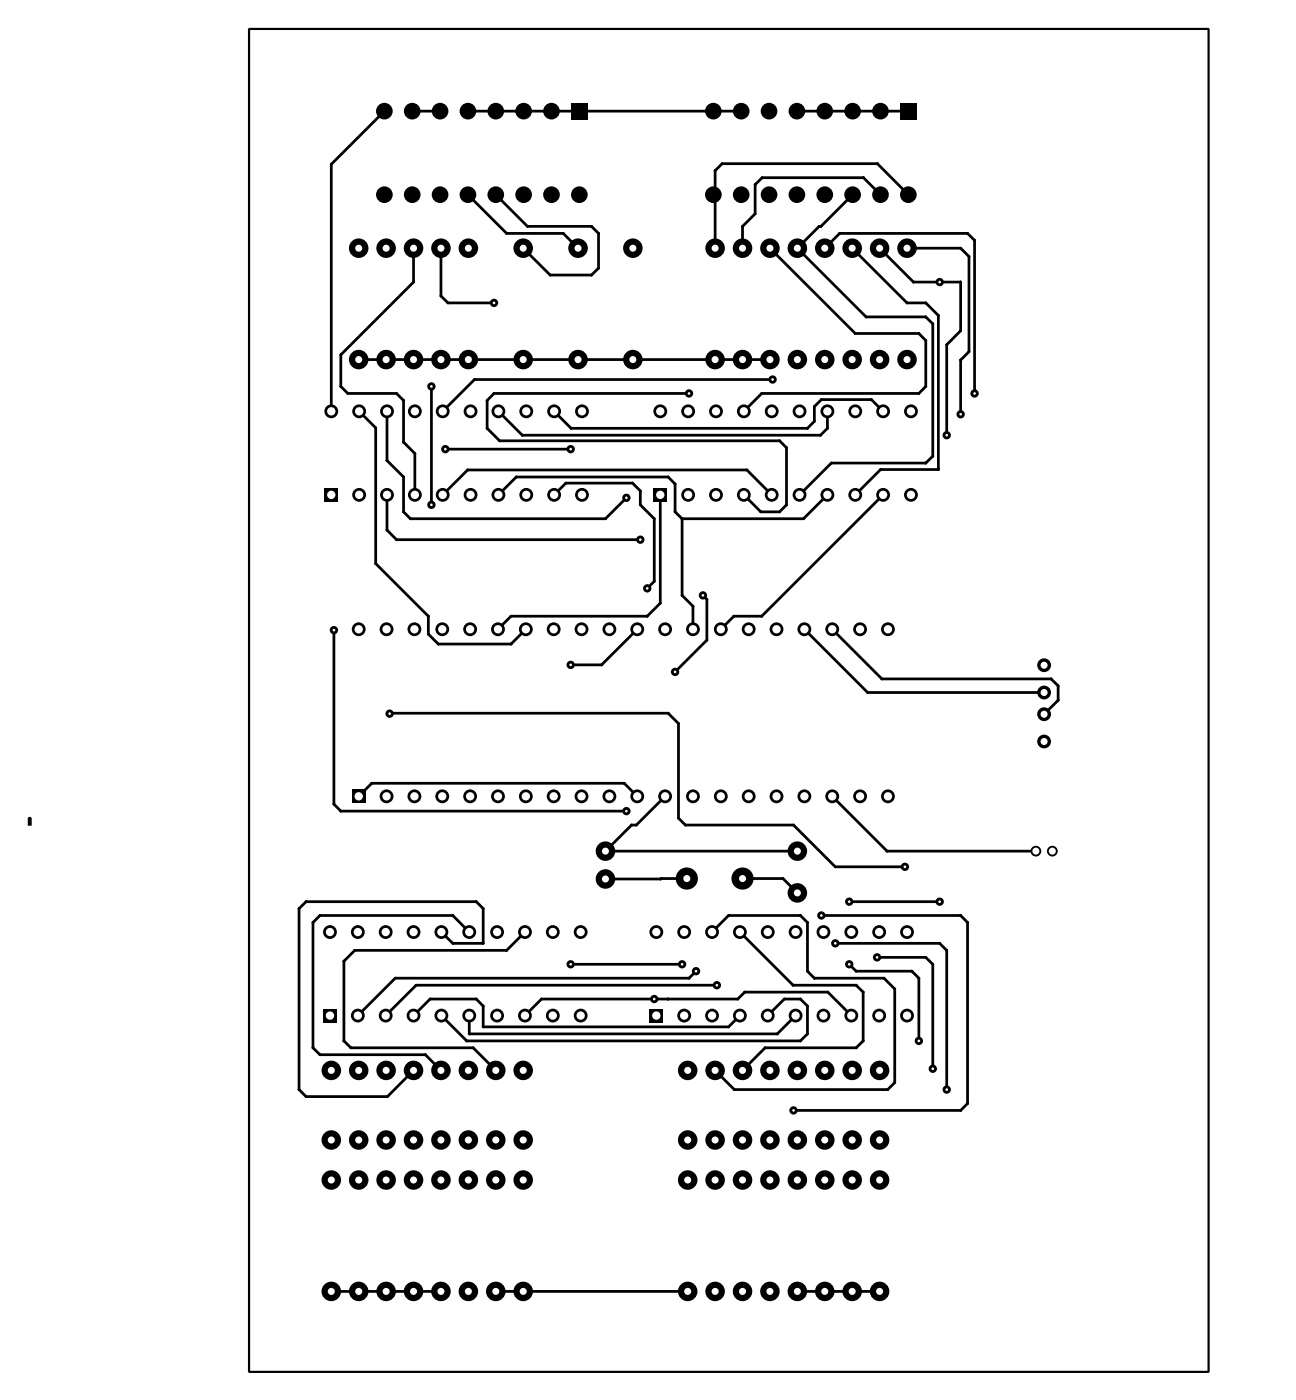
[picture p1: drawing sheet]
<svg xmlns="http://www.w3.org/2000/svg" width="118mm" height="128mm" viewBox="0 0 118 128" stroke-linecap="round" stroke-linejoin="round" font-family="sans-serif">
<g fill="none" stroke="#000" stroke-width=".25">
<path d="M35 10.1l-4.8 4.9v22.5M37.6 10.1h2.5M42.7 17.8h.1M42.7 17.8l3.5 3.5h5.2l1.3 1.3M42.7 10.1h24.9M45.2 17.8l2.9 2.8h5.8l.7 .7v3.2l-.7 .6h-3.7l-2.5-2.5M72.7 10.1h10.1M77.7 17.8l-2.8 2.8h-.2l-2 2 6.3 6.3h5.4l.7 .6v12.1l-.7 .6h-8.6l-2.9 2.9M80.3 17.8l-1.6-1.6h-9.2l-.6 .6v2.7l-1.2 1.1v2M82.8 17.8l-2.8-2.9h-14.2l-.6 .7v7M32.7 32.8h37.5M32.7 37.5l1.6 1.5v12.4l4.8 4.8v1.6l.9 .9h6.6l1.3-1.3"/>
<path d="M35.3 37.5v4.5l1.5 1.5v3.2l.6 .6h17.8l1.9-1.9M37.7 22.6v3.1l-6.6 6.7v2.8l.6 .7h4.5l.6 .6v3.8l1 1.1v3.7M39.3 35.2v10.8M40.2 22.6v4.4l.6 .6h4.2M45.4 37.5l2.2 2.2h27.2l.6-.6v-1.6M50.5 37.5l1.6 1.6h21.5l.7-.7v-1.3l.6-.7h4.6l1 1.1M62.8 35.9h-17.8l-.6 .6v2.6l1.2 1.1h25.5l.6 .6v5.2l-.6 .7h-1.7l-1.6-1.6M70.2 22.6l7.8 7.8h5.8l.6 .7v4.1l-.6 .7h-14.3l-1.7 1.6M70.4 34.6h-27.1l-2.9 2.9M75.2 22.6l1.4-1.3h11.6l.7 .6v14M77.7 22.6l5 5h1.7l1.2 1.2v14h-5.3l-2.3 2.3M80.2 22.6l3.1 3.1h4.3v4.5l-1.3 1.2v8.3"/>
<path d="M82.7 22.6h4.9l.8 .8v8.7l-.8 .7v5M30.4 57.5v15.8l.7 .7h26M35.3 45.1v3.2l.9 .9h22.2M40.4 45.1l2.2-2.2h25.5l2.3 2.2M40.6 41h11.4M45.4 45.1l1.7-1.6h13.8l.7 .6v2.6l.6 .6M50.5 45.1l1.1-1h6.1l.7 .7v1.2l1.3 1.3v5.7l-.7 .7M58.1 57.4l-3.2 3.2h-2.9M60.2 45.1v9.9l-1.2 1.2h-12.4l-1.2 1.2M62.2 47.3v7l1 1v2.1M64.1 54.3l.4 .4v3.7l-2.9 2.9M73.3 57.4l5.8 5.8h16.1"/>
<path d="M75.4 45.1l-2.1 2.2h-11.1M75.9 57.4l4.5 4.5h15.4l.7 .7v1.3l-1.3 1.2M80.5 45.1l-11 11.1h-2.6l-1.2 1.2M32.7 72.6l1.2-1.2h23l1.2 1.2M35.5 65.1h25.4l1 .9v8.6l.6 .7h9.9l3.8 3.8h6.3M60.6 72.6l-2.6 2.7h-.4l-2.4 2.3h17.5M75.9 72.6l5 5h13.6M37.7 92.6l1.5-1.5h4.2l.7 .7v1.9h22.3l1.1-1.1M40.2 85l1.1 1h2.8v-3.1l-.7-.7h-15.5l-.6 .7v16.5l.6 .6h7.4l2.4-2.4M40.2 92.6l2.4 2.3h30.4l.6-.6v-2.5l-.6-.7h-1.5l-1.5 1.5M42.8 85l-1.5-1.5h-12.1l-.7 .6v11.5l.7 .6h9.6l1.4 1.4M42.8 92.6v1.7h28.1l1.6-1.7"/>
<path d="M47.9 92.6l1.5-1.5h17.9l.6-.6h7.6l2.1 2.1M47.9 85l-1.7 1.7h-13.9l-.9 1v7.2l.6 .7h11.1l2.1 2M52 88h10.2M62.6 80.1l-7.4 .1M63.5 88.6l-.7 .6h-26.8l-3.4 3.4M64.9 85l1.5-1.5h6.6l.6 .6v4.5l.7 .6h6.3l1 1v8.5l-.7 .7h-13.9l-1.8-1.8M65.4 89.9h-27.5l-2.7 2.7M67.5 85l4.8 4.9h5.8l.6 .6v4.4l-.6 .7h-8.3l-2.1 2M67.7 80.1h3.7l1.3 1.3M74.9 83.5h12.7l.6 .6v16.6l-.6 .6h-15.2M76.2 86h9.5l.6 .7v12.7M77.4 82.2h8.3"/>
<path d="M77.4 88l.7 .6h5l.7 .6v5.7M80 87.3h4.4l.7 .7v9.5M30.2 117.8h10M45.2 117.8h17.5M72.7 117.8h7.5"/>
</g>
<g fill="#000">
<circle cx="30.2" cy="15" r=".12"/>
<circle cx="42.7" cy="17.8" r=".12"/>
<circle cx="65.2" cy="15.6" r=".12"/>
<circle cx="65.8" cy="14.9" r=".12"/>
<circle cx="68.9" cy="16.8" r=".12"/>
<circle cx="68.9" cy="19.5" r=".12"/>
<circle cx="69.5" cy="16.2" r=".12"/>
<circle cx="78.7" cy="16.2" r=".12"/>
<circle cx="80" cy="14.9" r=".12"/>
<circle cx="31.1" cy="35.2" r=".12"/>
<circle cx="31.1" cy="32.4" r=".12"/>
<circle cx="31.7" cy="35.9" r=".12"/>
<circle cx="34.3" cy="39" r=".12"/>
<circle cx="36.2" cy="35.9" r=".12"/>
<circle cx="36.8" cy="36.5" r=".12"/>
<circle cx="37.7" cy="25.7" r=".12"/>
<circle cx="40.2" cy="27" r=".12"/>
<circle cx="40.8" cy="27.6" r=".12"/>
<circle cx="43.3" cy="34.6" r=".12"/>
<circle cx="44.4" cy="39.1" r=".12"/>
<circle cx="44.4" cy="36.5" r=".12"/>
<circle cx="45" cy="35.9" r=".12"/>
<circle cx="46.2" cy="21.3" r=".12"/>
<circle cx="47.6" cy="39.7" r=".12"/>
<circle cx="48.1" cy="20.6" r=".12"/>
<circle cx="50.2" cy="25.1" r=".12"/>
<circle cx="51.4" cy="21.3" r=".12"/>
<circle cx="52.1" cy="39.1" r=".12"/>
<circle cx="53.9" cy="20.6" r=".12"/>
<circle cx="53.9" cy="25.1" r=".12"/>
<circle cx="54.6" cy="21.3" r=".12"/>
<circle cx="54.6" cy="24.5" r=".12"/>
<circle cx="67.7" cy="20.6" r=".12"/>
<circle cx="69.5" cy="35.9" r=".12"/>
<circle cx="73.6" cy="39.1" r=".12"/>
<circle cx="74.3" cy="37.1" r=".12"/>
<circle cx="74.3" cy="38.4" r=".12"/>
<circle cx="74.7" cy="20.6" r=".12"/>
<circle cx="74.8" cy="39.7" r=".12"/>
<circle cx="74.9" cy="20.6" r=".12"/>
<circle cx="74.9" cy="36.4" r=".12"/>
<circle cx="75.4" cy="39.1" r=".12"/>
<circle cx="76.6" cy="21.3" r=".12"/>
<circle cx="78" cy="30.4" r=".12"/>
<circle cx="79" cy="28.9" r=".12"/>
<circle cx="79.5" cy="36.4" r=".12"/>
<circle cx="82.7" cy="27.6" r=".12"/>
<circle cx="83.3" cy="25.7" r=".12"/>
<circle cx="83.8" cy="30.4" r=".12"/>
<circle cx="83.8" cy="35.9" r=".12"/>
<circle cx="84.4" cy="35.3" r=".12"/>
<circle cx="84.4" cy="28.9" r=".12"/>
<circle cx="84.4" cy="31.1" r=".12"/>
<circle cx="84.4" cy="27.6" r=".12"/>
<circle cx="85.1" cy="29.5" r=".12"/>
<circle cx="85.6" cy="28.8" r=".12"/>
<circle cx="86.3" cy="31.5" r=".12"/>
<circle cx="87.6" cy="22.6" r=".12"/>
<circle cx="87.6" cy="25.7" r=".12"/>
<circle cx="87.6" cy="32.8" r=".12"/>
<circle cx="87.6" cy="30.2" r=".12"/>
<circle cx="88.2" cy="21.3" r=".12"/>
<circle cx="88.4" cy="32.1" r=".12"/>
<circle cx="88.4" cy="23.4" r=".12"/>
<circle cx="88.9" cy="21.9" r=".12"/>
<circle cx="34.3" cy="51.4" r=".12"/>
<circle cx="35.3" cy="48.3" r=".12"/>
<circle cx="35.3" cy="42" r=".12"/>
<circle cx="36.2" cy="49.2" r=".12"/>
<circle cx="36.8" cy="46.7" r=".12"/>
<circle cx="36.8" cy="43.5" r=".12"/>
<circle cx="36.8" cy="40.3" r=".12"/>
<circle cx="37.4" cy="47.3" r=".12"/>
<circle cx="37.8" cy="41.4" r=".12"/>
<circle cx="39.1" cy="57.8" r=".12"/>
<circle cx="39.1" cy="56.2" r=".12"/>
<circle cx="40" cy="58.7" r=".12"/>
<circle cx="42.6" cy="42.9" r=".12"/>
<circle cx="45.6" cy="40.2" r=".12"/>
<circle cx="46.6" cy="58.7" r=".12"/>
<circle cx="46.6" cy="56.2" r=".12"/>
<circle cx="47.1" cy="43.5" r=".12"/>
<circle cx="51.6" cy="44.1" r=".12"/>
<circle cx="55.2" cy="47.3" r=".12"/>
<circle cx="57.7" cy="44.1" r=".12"/>
<circle cx="58.4" cy="46" r=".12"/>
<circle cx="58.4" cy="44.8" r=".12"/>
<circle cx="59" cy="56.2" r=".12"/>
<circle cx="59.7" cy="53" r=".12"/>
<circle cx="59.7" cy="47.3" r=".12"/>
<circle cx="60.2" cy="55" r=".12"/>
<circle cx="60.9" cy="43.5" r=".12"/>
<circle cx="61.6" cy="44.1" r=".12"/>
<circle cx="61.6" cy="46.7" r=".12"/>
<circle cx="62.2" cy="54.3" r=".12"/>
<circle cx="62.2" cy="47.3" r=".12"/>
<circle cx="63.2" cy="55.3" r=".12"/>
<circle cx="64.5" cy="58.4" r=".12"/>
<circle cx="64.5" cy="54.7" r=".12"/>
<circle cx="66.9" cy="56.2" r=".12"/>
<circle cx="68.1" cy="42.9" r=".12"/>
<circle cx="69.4" cy="46.7" r=".12"/>
<circle cx="69.5" cy="56.2" r=".12"/>
<circle cx="71.1" cy="40.2" r=".12"/>
<circle cx="71.1" cy="46.7" r=".12"/>
<circle cx="71.7" cy="40.8" r=".12"/>
<circle cx="71.7" cy="46" r=".12"/>
<circle cx="73.3" cy="47.3" r=".12"/>
<circle cx="75.8" cy="42.2" r=".12"/>
<circle cx="80.3" cy="42.8" r=".12"/>
<circle cx="84.4" cy="42.2" r=".12"/>
<circle cx="85.1" cy="41.6" r=".12"/>
<circle cx="85.6" cy="42.8" r=".12"/>
<circle cx="30.4" cy="73.3" r=".12"/>
<circle cx="31.1" cy="74" r=".12"/>
<circle cx="33.9" cy="71.4" r=".12"/>
<circle cx="35.6" cy="65.1" r=".12"/>
<circle cx="54.9" cy="60.6" r=".12"/>
<circle cx="56.9" cy="71.4" r=".12"/>
<circle cx="57.6" cy="75.3" r=".12"/>
<circle cx="58" cy="75.3" r=".12"/>
<circle cx="60.9" cy="65.1" r=".12"/>
<circle cx="61.9" cy="66" r=".12"/>
<circle cx="61.9" cy="74.6" r=".12"/>
<circle cx="62.5" cy="75.3" r=".12"/>
<circle cx="72.4" cy="75.3" r=".12"/>
<circle cx="76.2" cy="79.1" r=".12"/>
<circle cx="79.1" cy="63.2" r=".12"/>
<circle cx="80.4" cy="61.9" r=".12"/>
<circle cx="80.9" cy="77.6" r=".12"/>
<circle cx="82.5" cy="79.1" r=".38"/>
<circle cx="95.9" cy="61.9" r=".12"/>
<circle cx="96.5" cy="62.6" r=".12"/>
<circle cx="96.5" cy="63.9" r=".12"/>
<circle cx="27.3" cy="99.4" r=".12"/>
<circle cx="27.3" cy="82.9" r=".12"/>
<circle cx="27.9" cy="82.3" r=".12"/>
<circle cx="28.5" cy="84.2" r=".12"/>
<circle cx="28.5" cy="95.6" r=".12"/>
<circle cx="29.2" cy="96.2" r=".12"/>
<circle cx="29.2" cy="83.5" r=".12"/>
<circle cx="31.4" cy="87.7" r=".12"/>
<circle cx="31.4" cy="95" r=".12"/>
<circle cx="32" cy="95.6" r=".12"/>
<circle cx="32.4" cy="86.7" r=".12"/>
<circle cx="36" cy="89.2" r=".12"/>
<circle cx="38" cy="89.9" r=".12"/>
<circle cx="38.8" cy="96.2" r=".12"/>
<circle cx="39.2" cy="91.1" r=".12"/>
<circle cx="41.3" cy="86.1" r=".12"/>
<circle cx="41.3" cy="83.5" r=".12"/>
<circle cx="42.6" cy="95" r=".12"/>
<circle cx="42.8" cy="94.3" r=".12"/>
<circle cx="43.2" cy="95.6" r=".12"/>
<circle cx="43.4" cy="82.3" r=".12"/>
<circle cx="43.4" cy="91.1" r=".12"/>
<circle cx="44.1" cy="91.8" r=".12"/>
<circle cx="44.1" cy="86.1" r=".12"/>
<circle cx="44.1" cy="82.9" r=".12"/>
<circle cx="44.1" cy="93.7" r=".12"/>
<circle cx="46.2" cy="86.7" r=".12"/>
<circle cx="49.4" cy="91.1" r=".12"/>
<circle cx="60.2" cy="80.2" r=".12"/>
<circle cx="60.3" cy="80.1" r=".12"/>
<circle cx="60.9" cy="91.1" r=".12"/>
<circle cx="62.8" cy="89.2" r=".12"/>
<circle cx="66.4" cy="83.5" r=".12"/>
<circle cx="66.4" cy="93.7" r=".12"/>
<circle cx="67" cy="99.4" r=".12"/>
<circle cx="67.3" cy="91.1" r=".12"/>
<circle cx="67.9" cy="90.5" r=".12"/>
<circle cx="69.8" cy="95.6" r=".12"/>
<circle cx="70.9" cy="94.3" r=".12"/>
<circle cx="71.4" cy="80.1" r=".12"/>
<circle cx="71.5" cy="91.1" r=".12"/>
<circle cx="72.3" cy="89.9" r=".12"/>
<circle cx="73" cy="91.1" r=".12"/>
<circle cx="73" cy="95" r=".12"/>
<circle cx="73" cy="83.5" r=".12"/>
<circle cx="73.6" cy="84.2" r=".12"/>
<circle cx="73.6" cy="91.8" r=".12"/>
<circle cx="73.6" cy="94.3" r=".12"/>
<circle cx="73.6" cy="88.6" r=".12"/>
<circle cx="74.3" cy="89.2" r=".12"/>
<circle cx="75.5" cy="90.5" r=".12"/>
<circle cx="78.1" cy="89.9" r=".12"/>
<circle cx="78.1" cy="88.6" r=".12"/>
<circle cx="78.1" cy="95.6" r=".12"/>
<circle cx="78.7" cy="90.5" r=".12"/>
<circle cx="78.7" cy="95" r=".12"/>
<circle cx="80.6" cy="89.2" r=".12"/>
<circle cx="81" cy="99.4" r=".12"/>
<circle cx="81.6" cy="90.2" r=".12"/>
<circle cx="81.6" cy="98.8" r=".12"/>
<circle cx="83.2" cy="88.6" r=".12"/>
<circle cx="83.8" cy="89.2" r=".12"/>
<circle cx="84.4" cy="87.3" r=".12"/>
<circle cx="85.1" cy="88" r=".12"/>
<circle cx="85.7" cy="86.1" r=".12"/>
<circle cx="86.3" cy="86.7" r=".12"/>
<circle cx="87.6" cy="83.5" r=".12"/>
<circle cx="88.2" cy="84.2" r=".12"/>
<circle cx="27.9" cy="100" r=".12"/>
<circle cx="35.3" cy="100" r=".12"/>
<circle cx="87.6" cy="101.3" r=".12"/>
<circle cx="88.2" cy="100.7" r=".12"/>
</g>
<circle cx="82.5" cy="79.1" r=".12" fill="#fff"/>
<circle cx="35.5" cy="65.1" r=".38" fill="#000"/>
<circle cx="35.5" cy="65.1" r=".12" fill="#fff"/>
<circle cx="57.1" cy="74" r=".38" fill="#000"/>
<circle cx="57.1" cy="74" r=".12" fill="#fff"/>
<circle cx="30.4" cy="57.5" r=".38" fill="#000"/>
<circle cx="30.4" cy="57.5" r=".12" fill="#fff"/>
<circle cx="63.5" cy="88.6" r=".38" fill="#000"/>
<circle cx="63.5" cy="88.6" r=".12" fill="#fff"/>
<circle cx="57.1" cy="45.4" r=".38" fill="#000"/>
<circle cx="57.1" cy="45.4" r=".12" fill="#fff"/>
<circle cx="65.4" cy="89.9" r=".38" fill="#000"/>
<circle cx="65.4" cy="89.9" r=".12" fill="#fff"/>
<circle cx="70.4" cy="34.6" r=".38" fill="#000"/>
<circle cx="70.4" cy="34.6" r=".12" fill="#fff"/>
<circle cx="59" cy="53.7" r=".38" fill="#000"/>
<circle cx="59" cy="53.7" r=".12" fill="#fff"/>
<circle cx="59.7" cy="91.1" r=".38" fill="#000"/>
<circle cx="59.7" cy="91.1" r=".12" fill="#fff"/>
<circle cx="61.6" cy="61.3" r=".38" fill="#000"/>
<circle cx="61.6" cy="61.3" r=".12" fill="#fff"/>
<circle cx="64.1" cy="54.3" r=".38" fill="#000"/>
<circle cx="64.1" cy="54.3" r=".12" fill="#fff"/>
<circle cx="58.4" cy="49.2" r=".38" fill="#000"/>
<circle cx="58.4" cy="49.2" r=".12" fill="#fff"/>
<circle cx="52" cy="60.6" r=".38" fill="#000"/>
<circle cx="52" cy="60.6" r=".12" fill="#fff"/>
<circle cx="39.3" cy="35.2" r=".38" fill="#000"/>
<circle cx="39.3" cy="35.2" r=".12" fill="#fff"/>
<circle cx="39.3" cy="46" r=".38" fill="#000"/>
<circle cx="39.3" cy="46" r=".12" fill="#fff"/>
<circle cx="45" cy="27.6" r=".38" fill="#000"/>
<circle cx="45" cy="27.6" r=".12" fill="#fff"/>
<circle cx="62.8" cy="35.9" r=".38" fill="#000"/>
<circle cx="62.8" cy="35.9" r=".12" fill="#fff"/>
<circle cx="87.6" cy="37.8" r=".38" fill="#000"/>
<circle cx="87.6" cy="37.8" r=".12" fill="#fff"/>
<circle cx="85.7" cy="25.7" r=".38" fill="#000"/>
<circle cx="85.7" cy="25.7" r=".12" fill="#fff"/>
<circle cx="86.3" cy="39.7" r=".38" fill="#000"/>
<circle cx="86.3" cy="39.7" r=".12" fill="#fff"/>
<circle cx="88.9" cy="35.9" r=".38" fill="#000"/>
<circle cx="88.9" cy="35.9" r=".12" fill="#fff"/>
<circle cx="52" cy="88" r=".38" fill="#000"/>
<circle cx="52" cy="88" r=".12" fill="#fff"/>
<circle cx="62.2" cy="88" r=".38" fill="#000"/>
<circle cx="62.2" cy="88" r=".12" fill="#fff"/>
<circle cx="83.8" cy="94.9" r=".38" fill="#000"/>
<circle cx="83.8" cy="95" r=".12" fill="#fff"/>
<circle cx="77.4" cy="88" r=".38" fill="#000"/>
<circle cx="77.4" cy="88" r=".12" fill="#fff"/>
<circle cx="72.4" cy="101.3" r=".38" fill="#000"/>
<circle cx="72.4" cy="101.3" r=".12" fill="#fff"/>
<circle cx="74.9" cy="83.5" r=".38" fill="#000"/>
<circle cx="74.9" cy="83.5" r=".12" fill="#fff"/>
<circle cx="86.3" cy="99.4" r=".38" fill="#000"/>
<circle cx="86.3" cy="99.4" r=".12" fill="#fff"/>
<circle cx="76.2" cy="86" r=".38" fill="#000"/>
<circle cx="76.2" cy="86.1" r=".12" fill="#fff"/>
<circle cx="85.7" cy="82.2" r=".38" fill="#000"/>
<circle cx="85.7" cy="82.3" r=".12" fill="#fff"/>
<circle cx="77.4" cy="82.2" r=".38" fill="#000"/>
<circle cx="77.4" cy="82.3" r=".12" fill="#fff"/>
<circle cx="85.1" cy="97.5" r=".38" fill="#000"/>
<circle cx="85.1" cy="97.5" r=".12" fill="#fff"/>
<circle cx="80" cy="87.3" r=".38" fill="#000"/>
<circle cx="80" cy="87.3" r=".12" fill="#fff"/>
<circle cx="40.6" cy="41" r=".38" fill="#000"/>
<circle cx="40.6" cy="41" r=".12" fill="#fff"/>
<circle cx="52" cy="41" r=".38" fill="#000"/>
<circle cx="52" cy="41" r=".12" fill="#fff"/>
<path d="M2.6 74.6h.3v.7h-.4z" fill-rule="evenodd" fill="#000"/>
<path d="M32.1 72h1.2v1.3h-1.2z" fill="#000"/>
<circle cx="32.7" cy="72.6" r=".38" fill="#fff"/>
<circle cx="35.2" cy="72.6" r=".63" fill="#000"/>
<circle cx="35.2" cy="72.6" r=".38" fill="#fff"/>
<circle cx="37.8" cy="72.6" r=".63" fill="#000"/>
<circle cx="37.8" cy="72.6" r=".38" fill="#fff"/>
<circle cx="40.3" cy="72.6" r=".63" fill="#000"/>
<circle cx="40.3" cy="72.6" r=".38" fill="#fff"/>
<circle cx="42.9" cy="72.6" r=".63" fill="#000"/>
<circle cx="42.9" cy="72.6" r=".38" fill="#fff"/>
<circle cx="45.4" cy="72.6" r=".63" fill="#000"/>
<circle cx="45.4" cy="72.6" r=".38" fill="#fff"/>
<circle cx="47.9" cy="72.6" r=".63" fill="#000"/>
<circle cx="47.9" cy="72.6" r=".38" fill="#fff"/>
<circle cx="50.5" cy="72.6" r=".63" fill="#000"/>
<circle cx="50.5" cy="72.6" r=".38" fill="#fff"/>
<circle cx="53" cy="72.6" r=".63" fill="#000"/>
<circle cx="53" cy="72.6" r=".38" fill="#fff"/>
<circle cx="55.6" cy="72.6" r=".63" fill="#000"/>
<circle cx="55.6" cy="72.6" r=".38" fill="#fff"/>
<circle cx="58.1" cy="72.6" r=".63" fill="#000"/>
<circle cx="58.1" cy="72.6" r=".38" fill="#fff"/>
<circle cx="60.6" cy="72.6" r=".63" fill="#000"/>
<circle cx="60.6" cy="72.6" r=".38" fill="#fff"/>
<circle cx="63.2" cy="72.6" r=".63" fill="#000"/>
<circle cx="63.2" cy="72.6" r=".38" fill="#fff"/>
<circle cx="65.7" cy="72.6" r=".63" fill="#000"/>
<circle cx="65.7" cy="72.6" r=".38" fill="#fff"/>
<circle cx="68.3" cy="72.6" r=".63" fill="#000"/>
<circle cx="68.3" cy="72.6" r=".38" fill="#fff"/>
<circle cx="70.8" cy="72.6" r=".63" fill="#000"/>
<circle cx="70.8" cy="72.6" r=".38" fill="#fff"/>
<circle cx="73.3" cy="72.6" r=".63" fill="#000"/>
<circle cx="73.3" cy="72.6" r=".38" fill="#fff"/>
<circle cx="75.9" cy="72.6" r=".63" fill="#000"/>
<circle cx="75.9" cy="72.6" r=".38" fill="#fff"/>
<circle cx="78.4" cy="72.6" r=".63" fill="#000"/>
<circle cx="78.4" cy="72.6" r=".38" fill="#fff"/>
<circle cx="81" cy="72.6" r=".63" fill="#000"/>
<circle cx="81" cy="72.6" r=".38" fill="#fff"/>
<circle cx="81" cy="57.4" r=".63" fill="#000"/>
<circle cx="81" cy="57.4" r=".38" fill="#fff"/>
<circle cx="78.4" cy="57.4" r=".63" fill="#000"/>
<circle cx="78.4" cy="57.4" r=".38" fill="#fff"/>
<circle cx="75.9" cy="57.4" r=".63" fill="#000"/>
<circle cx="75.9" cy="57.4" r=".38" fill="#fff"/>
<circle cx="73.3" cy="57.4" r=".63" fill="#000"/>
<circle cx="73.3" cy="57.4" r=".38" fill="#fff"/>
<circle cx="70.8" cy="57.4" r=".63" fill="#000"/>
<circle cx="70.8" cy="57.4" r=".38" fill="#fff"/>
<circle cx="68.3" cy="57.4" r=".63" fill="#000"/>
<circle cx="68.3" cy="57.4" r=".38" fill="#fff"/>
<circle cx="65.7" cy="57.4" r=".63" fill="#000"/>
<circle cx="65.7" cy="57.4" r=".38" fill="#fff"/>
<circle cx="63.2" cy="57.4" r=".63" fill="#000"/>
<circle cx="63.2" cy="57.4" r=".38" fill="#fff"/>
<circle cx="60.6" cy="57.4" r=".63" fill="#000"/>
<circle cx="60.6" cy="57.4" r=".38" fill="#fff"/>
<circle cx="58.1" cy="57.4" r=".63" fill="#000"/>
<circle cx="58.1" cy="57.4" r=".38" fill="#fff"/>
<circle cx="55.6" cy="57.4" r=".63" fill="#000"/>
<circle cx="55.6" cy="57.4" r=".38" fill="#fff"/>
<circle cx="53" cy="57.4" r=".63" fill="#000"/>
<circle cx="53" cy="57.4" r=".38" fill="#fff"/>
<circle cx="50.5" cy="57.4" r=".63" fill="#000"/>
<circle cx="50.5" cy="57.4" r=".38" fill="#fff"/>
<circle cx="47.9" cy="57.4" r=".63" fill="#000"/>
<circle cx="47.9" cy="57.4" r=".38" fill="#fff"/>
<circle cx="45.4" cy="57.4" r=".63" fill="#000"/>
<circle cx="45.4" cy="57.4" r=".38" fill="#fff"/>
<circle cx="42.9" cy="57.4" r=".63" fill="#000"/>
<circle cx="42.9" cy="57.4" r=".38" fill="#fff"/>
<circle cx="40.3" cy="57.4" r=".63" fill="#000"/>
<circle cx="40.3" cy="57.4" r=".38" fill="#fff"/>
<circle cx="37.8" cy="57.4" r=".63" fill="#000"/>
<circle cx="37.8" cy="57.4" r=".38" fill="#fff"/>
<circle cx="35.2" cy="57.4" r=".63" fill="#000"/>
<circle cx="35.2" cy="57.4" r=".38" fill="#fff"/>
<circle cx="32.7" cy="57.4" r=".63" fill="#000"/>
<circle cx="32.7" cy="57.4" r=".38" fill="#fff"/>
<path d="M29.6 44.5h1.2v1.3h-1.2z" fill="#000"/>
<circle cx="30.2" cy="45.1" r=".38" fill="#fff"/>
<circle cx="32.7" cy="45.1" r=".63" fill="#000"/>
<circle cx="32.7" cy="45.1" r=".38" fill="#fff"/>
<circle cx="35.3" cy="45.1" r=".63" fill="#000"/>
<circle cx="35.3" cy="45.1" r=".38" fill="#fff"/>
<circle cx="37.8" cy="45.1" r=".63" fill="#000"/>
<circle cx="37.8" cy="45.1" r=".38" fill="#fff"/>
<circle cx="40.4" cy="45.1" r=".63" fill="#000"/>
<circle cx="40.4" cy="45.1" r=".38" fill="#fff"/>
<circle cx="42.9" cy="45.1" r=".63" fill="#000"/>
<circle cx="42.9" cy="45.1" r=".38" fill="#fff"/>
<circle cx="45.4" cy="45.1" r=".63" fill="#000"/>
<circle cx="45.4" cy="45.1" r=".38" fill="#fff"/>
<circle cx="48" cy="45.1" r=".63" fill="#000"/>
<circle cx="48" cy="45.1" r=".38" fill="#fff"/>
<circle cx="50.5" cy="45.1" r=".63" fill="#000"/>
<circle cx="50.5" cy="45.1" r=".38" fill="#fff"/>
<circle cx="53.1" cy="45.1" r=".63" fill="#000"/>
<circle cx="53.1" cy="45.1" r=".38" fill="#fff"/>
<circle cx="53.1" cy="37.5" r=".63" fill="#000"/>
<circle cx="53.1" cy="37.5" r=".38" fill="#fff"/>
<circle cx="50.5" cy="37.5" r=".63" fill="#000"/>
<circle cx="50.5" cy="37.5" r=".38" fill="#fff"/>
<circle cx="48" cy="37.5" r=".63" fill="#000"/>
<circle cx="48" cy="37.5" r=".38" fill="#fff"/>
<circle cx="45.4" cy="37.5" r=".63" fill="#000"/>
<circle cx="45.4" cy="37.5" r=".38" fill="#fff"/>
<circle cx="42.9" cy="37.5" r=".63" fill="#000"/>
<circle cx="42.9" cy="37.5" r=".38" fill="#fff"/>
<circle cx="40.4" cy="37.5" r=".63" fill="#000"/>
<circle cx="40.4" cy="37.5" r=".38" fill="#fff"/>
<circle cx="37.8" cy="37.5" r=".63" fill="#000"/>
<circle cx="37.8" cy="37.5" r=".38" fill="#fff"/>
<circle cx="35.3" cy="37.5" r=".63" fill="#000"/>
<circle cx="35.3" cy="37.5" r=".38" fill="#fff"/>
<circle cx="32.7" cy="37.5" r=".63" fill="#000"/>
<circle cx="32.7" cy="37.5" r=".38" fill="#fff"/>
<circle cx="30.2" cy="37.5" r=".63" fill="#000"/>
<circle cx="30.2" cy="37.5" r=".38" fill="#fff"/>
<path d="M59.6 44.5h1.2v1.3h-1.2z" fill="#000"/>
<circle cx="60.2" cy="45.1" r=".38" fill="#fff"/>
<circle cx="62.7" cy="45.1" r=".63" fill="#000"/>
<circle cx="62.7" cy="45.1" r=".38" fill="#fff"/>
<circle cx="65.3" cy="45.1" r=".63" fill="#000"/>
<circle cx="65.3" cy="45.1" r=".38" fill="#fff"/>
<circle cx="67.8" cy="45.1" r=".63" fill="#000"/>
<circle cx="67.8" cy="45.1" r=".38" fill="#fff"/>
<circle cx="70.4" cy="45.1" r=".63" fill="#000"/>
<circle cx="70.4" cy="45.1" r=".38" fill="#fff"/>
<circle cx="72.9" cy="45.1" r=".63" fill="#000"/>
<circle cx="72.9" cy="45.1" r=".38" fill="#fff"/>
<circle cx="75.4" cy="45.1" r=".63" fill="#000"/>
<circle cx="75.4" cy="45.1" r=".38" fill="#fff"/>
<circle cx="78" cy="45.1" r=".63" fill="#000"/>
<circle cx="78" cy="45.1" r=".38" fill="#fff"/>
<circle cx="80.5" cy="45.1" r=".63" fill="#000"/>
<circle cx="80.5" cy="45.1" r=".38" fill="#fff"/>
<circle cx="83.1" cy="45.1" r=".63" fill="#000"/>
<circle cx="83.1" cy="45.1" r=".38" fill="#fff"/>
<circle cx="83.1" cy="37.5" r=".63" fill="#000"/>
<circle cx="83.1" cy="37.5" r=".38" fill="#fff"/>
<circle cx="80.5" cy="37.5" r=".63" fill="#000"/>
<circle cx="80.5" cy="37.5" r=".38" fill="#fff"/>
<circle cx="78" cy="37.5" r=".63" fill="#000"/>
<circle cx="78" cy="37.5" r=".38" fill="#fff"/>
<circle cx="75.4" cy="37.5" r=".63" fill="#000"/>
<circle cx="75.4" cy="37.5" r=".38" fill="#fff"/>
<circle cx="72.9" cy="37.5" r=".63" fill="#000"/>
<circle cx="72.9" cy="37.5" r=".38" fill="#fff"/>
<circle cx="70.4" cy="37.5" r=".63" fill="#000"/>
<circle cx="70.4" cy="37.5" r=".38" fill="#fff"/>
<circle cx="67.8" cy="37.5" r=".63" fill="#000"/>
<circle cx="67.8" cy="37.5" r=".38" fill="#fff"/>
<circle cx="65.3" cy="37.5" r=".63" fill="#000"/>
<circle cx="65.3" cy="37.5" r=".38" fill="#fff"/>
<circle cx="62.7" cy="37.5" r=".63" fill="#000"/>
<circle cx="62.7" cy="37.5" r=".38" fill="#fff"/>
<circle cx="60.2" cy="37.5" r=".63" fill="#000"/>
<circle cx="60.2" cy="37.5" r=".38" fill="#fff"/>
<path d="M29.5 92h1.2v1.3h-1.2z" fill="#000"/>
<circle cx="30.1" cy="92.6" r=".38" fill="#fff"/>
<circle cx="32.6" cy="92.6" r=".63" fill="#000"/>
<circle cx="32.6" cy="92.6" r=".38" fill="#fff"/>
<circle cx="35.2" cy="92.6" r=".63" fill="#000"/>
<circle cx="35.2" cy="92.6" r=".38" fill="#fff"/>
<circle cx="37.7" cy="92.6" r=".63" fill="#000"/>
<circle cx="37.7" cy="92.6" r=".38" fill="#fff"/>
<circle cx="40.2" cy="92.6" r=".63" fill="#000"/>
<circle cx="40.2" cy="92.6" r=".38" fill="#fff"/>
<circle cx="42.8" cy="92.6" r=".63" fill="#000"/>
<circle cx="42.8" cy="92.6" r=".38" fill="#fff"/>
<circle cx="45.3" cy="92.6" r=".63" fill="#000"/>
<circle cx="45.3" cy="92.6" r=".38" fill="#fff"/>
<circle cx="47.9" cy="92.6" r=".63" fill="#000"/>
<circle cx="47.9" cy="92.6" r=".38" fill="#fff"/>
<circle cx="50.4" cy="92.6" r=".63" fill="#000"/>
<circle cx="50.4" cy="92.6" r=".38" fill="#fff"/>
<circle cx="52.9" cy="92.6" r=".63" fill="#000"/>
<circle cx="52.9" cy="92.6" r=".38" fill="#fff"/>
<circle cx="52.9" cy="85" r=".63" fill="#000"/>
<circle cx="52.9" cy="85" r=".38" fill="#fff"/>
<circle cx="50.4" cy="85" r=".63" fill="#000"/>
<circle cx="50.4" cy="85" r=".38" fill="#fff"/>
<circle cx="47.9" cy="85" r=".63" fill="#000"/>
<circle cx="47.9" cy="85" r=".38" fill="#fff"/>
<circle cx="45.3" cy="85" r=".63" fill="#000"/>
<circle cx="45.3" cy="85" r=".38" fill="#fff"/>
<circle cx="42.8" cy="85" r=".63" fill="#000"/>
<circle cx="42.8" cy="85" r=".38" fill="#fff"/>
<circle cx="40.2" cy="85" r=".63" fill="#000"/>
<circle cx="40.2" cy="85" r=".38" fill="#fff"/>
<circle cx="37.7" cy="85" r=".63" fill="#000"/>
<circle cx="37.7" cy="85" r=".38" fill="#fff"/>
<circle cx="35.2" cy="85" r=".63" fill="#000"/>
<circle cx="35.2" cy="85" r=".38" fill="#fff"/>
<circle cx="32.6" cy="85" r=".63" fill="#000"/>
<circle cx="32.6" cy="85" r=".38" fill="#fff"/>
<circle cx="30.1" cy="85" r=".63" fill="#000"/>
<circle cx="30.1" cy="85" r=".38" fill="#fff"/>
<path d="M59.2 92h1.3v1.3h-1.3z" fill="#000"/>
<circle cx="59.8" cy="92.6" r=".38" fill="#fff"/>
<circle cx="62.4" cy="92.6" r=".63" fill="#000"/>
<circle cx="62.4" cy="92.6" r=".38" fill="#fff"/>
<circle cx="64.9" cy="92.6" r=".63" fill="#000"/>
<circle cx="64.9" cy="92.6" r=".38" fill="#fff"/>
<circle cx="67.5" cy="92.6" r=".63" fill="#000"/>
<circle cx="67.5" cy="92.6" r=".38" fill="#fff"/>
<circle cx="70" cy="92.6" r=".63" fill="#000"/>
<circle cx="70" cy="92.6" r=".38" fill="#fff"/>
<circle cx="72.5" cy="92.6" r=".63" fill="#000"/>
<circle cx="72.5" cy="92.6" r=".38" fill="#fff"/>
<circle cx="75.1" cy="92.6" r=".63" fill="#000"/>
<circle cx="75.1" cy="92.6" r=".38" fill="#fff"/>
<circle cx="77.6" cy="92.6" r=".63" fill="#000"/>
<circle cx="77.6" cy="92.6" r=".38" fill="#fff"/>
<circle cx="80.2" cy="92.6" r=".63" fill="#000"/>
<circle cx="80.2" cy="92.6" r=".38" fill="#fff"/>
<circle cx="82.7" cy="92.6" r=".63" fill="#000"/>
<circle cx="82.7" cy="92.6" r=".38" fill="#fff"/>
<circle cx="82.7" cy="85" r=".63" fill="#000"/>
<circle cx="82.7" cy="85" r=".38" fill="#fff"/>
<circle cx="80.2" cy="85" r=".63" fill="#000"/>
<circle cx="80.2" cy="85" r=".38" fill="#fff"/>
<circle cx="77.6" cy="85" r=".63" fill="#000"/>
<circle cx="77.6" cy="85" r=".38" fill="#fff"/>
<circle cx="75.1" cy="85" r=".63" fill="#000"/>
<circle cx="75.1" cy="85" r=".38" fill="#fff"/>
<circle cx="72.5" cy="85" r=".63" fill="#000"/>
<circle cx="72.5" cy="85" r=".38" fill="#fff"/>
<circle cx="70" cy="85" r=".63" fill="#000"/>
<circle cx="70" cy="85" r=".38" fill="#fff"/>
<circle cx="67.5" cy="85" r=".63" fill="#000"/>
<circle cx="67.5" cy="85" r=".38" fill="#fff"/>
<circle cx="64.9" cy="85" r=".63" fill="#000"/>
<circle cx="64.9" cy="85" r=".38" fill="#fff"/>
<circle cx="62.4" cy="85" r=".63" fill="#000"/>
<circle cx="62.4" cy="85" r=".38" fill="#fff"/>
<circle cx="59.8" cy="85" r=".63" fill="#000"/>
<circle cx="59.8" cy="85" r=".38" fill="#fff"/>
<circle cx="95.2" cy="67.6" r=".63" fill="#000"/>
<circle cx="95.2" cy="67.6" r=".32" fill="#fff"/>
<circle cx="95.2" cy="65.2" r=".63" fill="#000"/>
<circle cx="95.2" cy="65.1" r=".32" fill="#fff"/>
<circle cx="95.2" cy="63.2" r=".63" fill="#000"/>
<circle cx="95.2" cy="63.2" r=".32" fill="#fff"/>
<circle cx="95.2" cy="60.7" r=".63" fill="#000"/>
<circle cx="95.2" cy="60.7" r=".32" fill="#fff"/>
<circle cx="67.7" cy="80.1" r="1.01" fill="#000"/>
<circle cx="67.7" cy="80.1" r=".32" fill="#fff"/>
<circle cx="62.6" cy="80.1" r="1.01" fill="#000"/>
<circle cx="62.6" cy="80.1" r=".32" fill="#fff"/>
<circle cx="30.2" cy="97.6" r=".89" fill="#000"/>
<circle cx="30.2" cy="97.6" r=".32" fill="#fff"/>
<circle cx="30.2" cy="104" r=".89" fill="#000"/>
<circle cx="30.2" cy="104" r=".32" fill="#fff"/>
<circle cx="35.2" cy="97.6" r=".89" fill="#000"/>
<circle cx="35.2" cy="97.6" r=".32" fill="#fff"/>
<circle cx="35.2" cy="104" r=".89" fill="#000"/>
<circle cx="35.2" cy="104" r=".32" fill="#fff"/>
<circle cx="32.7" cy="97.6" r=".89" fill="#000"/>
<circle cx="32.7" cy="97.6" r=".32" fill="#fff"/>
<circle cx="32.7" cy="104" r=".89" fill="#000"/>
<circle cx="32.7" cy="104" r=".32" fill="#fff"/>
<circle cx="37.7" cy="97.6" r=".89" fill="#000"/>
<circle cx="37.7" cy="97.6" r=".32" fill="#fff"/>
<circle cx="37.7" cy="104" r=".89" fill="#000"/>
<circle cx="37.7" cy="104" r=".32" fill="#fff"/>
<circle cx="40.2" cy="97.6" r=".89" fill="#000"/>
<circle cx="40.2" cy="97.6" r=".32" fill="#fff"/>
<circle cx="40.2" cy="104" r=".89" fill="#000"/>
<circle cx="40.2" cy="104" r=".32" fill="#fff"/>
<circle cx="42.7" cy="97.6" r=".89" fill="#000"/>
<circle cx="42.7" cy="97.6" r=".32" fill="#fff"/>
<circle cx="42.7" cy="104" r=".89" fill="#000"/>
<circle cx="42.7" cy="104" r=".32" fill="#fff"/>
<circle cx="45.2" cy="97.6" r=".89" fill="#000"/>
<circle cx="45.2" cy="97.6" r=".32" fill="#fff"/>
<circle cx="45.2" cy="104" r=".89" fill="#000"/>
<circle cx="45.2" cy="104" r=".32" fill="#fff"/>
<circle cx="47.7" cy="97.6" r=".89" fill="#000"/>
<circle cx="47.7" cy="97.6" r=".32" fill="#fff"/>
<circle cx="47.7" cy="104" r=".89" fill="#000"/>
<circle cx="47.7" cy="104" r=".32" fill="#fff"/>
<circle cx="62.7" cy="97.6" r=".89" fill="#000"/>
<circle cx="62.7" cy="97.6" r=".32" fill="#fff"/>
<circle cx="62.7" cy="104" r=".89" fill="#000"/>
<circle cx="62.7" cy="104" r=".32" fill="#fff"/>
<circle cx="65.2" cy="97.6" r=".89" fill="#000"/>
<circle cx="65.2" cy="97.6" r=".32" fill="#fff"/>
<circle cx="65.2" cy="104" r=".89" fill="#000"/>
<circle cx="65.2" cy="104" r=".32" fill="#fff"/>
<circle cx="67.7" cy="97.6" r=".89" fill="#000"/>
<circle cx="67.7" cy="97.6" r=".32" fill="#fff"/>
<circle cx="67.7" cy="104" r=".89" fill="#000"/>
<circle cx="67.7" cy="104" r=".32" fill="#fff"/>
<circle cx="70.2" cy="97.6" r=".89" fill="#000"/>
<circle cx="70.2" cy="97.6" r=".32" fill="#fff"/>
<circle cx="70.2" cy="104" r=".89" fill="#000"/>
<circle cx="70.2" cy="104" r=".32" fill="#fff"/>
<circle cx="72.7" cy="97.6" r=".89" fill="#000"/>
<circle cx="72.7" cy="97.6" r=".32" fill="#fff"/>
<circle cx="72.7" cy="104" r=".89" fill="#000"/>
<circle cx="72.7" cy="104" r=".32" fill="#fff"/>
<circle cx="75.2" cy="97.6" r=".89" fill="#000"/>
<circle cx="75.2" cy="97.6" r=".32" fill="#fff"/>
<circle cx="75.2" cy="104" r=".89" fill="#000"/>
<circle cx="75.2" cy="104" r=".32" fill="#fff"/>
<circle cx="77.7" cy="97.6" r=".89" fill="#000"/>
<circle cx="77.7" cy="97.6" r=".32" fill="#fff"/>
<circle cx="77.7" cy="104" r=".89" fill="#000"/>
<circle cx="77.7" cy="104" r=".32" fill="#fff"/>
<circle cx="80.2" cy="97.6" r=".89" fill="#000"/>
<circle cx="80.2" cy="97.6" r=".32" fill="#fff"/>
<circle cx="80.2" cy="104" r=".89" fill="#000"/>
<circle cx="80.2" cy="104" r=".32" fill="#fff"/>
<circle cx="72.7" cy="77.6" r=".89" fill="#000"/>
<circle cx="72.7" cy="77.6" r=".32" fill="#fff"/>
<circle cx="72.7" cy="81.5" r=".89" fill="#000"/>
<circle cx="72.7" cy="81.4" r=".32" fill="#fff"/>
<circle cx="55.2" cy="77.6" r=".89" fill="#000"/>
<circle cx="55.2" cy="77.6" r=".32" fill="#fff"/>
<circle cx="55.2" cy="80.2" r=".89" fill="#000"/>
<circle cx="55.2" cy="80.2" r=".32" fill="#fff"/>
<circle cx="94.5" cy="77.6" r=".49" fill="#000"/>
<circle cx="94.5" cy="77.6" r=".32" fill="#fff"/>
<circle cx="96" cy="77.6" r=".49" fill="#000"/>
<circle cx="96" cy="77.6" r=".32" fill="#fff"/>
<circle cx="30.2" cy="107.6" r=".89" fill="#000"/>
<circle cx="30.2" cy="107.6" r=".32" fill="#fff"/>
<circle cx="30.2" cy="117.8" r=".89" fill="#000"/>
<circle cx="30.2" cy="117.8" r=".32" fill="#fff"/>
<circle cx="32.7" cy="107.6" r=".89" fill="#000"/>
<circle cx="32.7" cy="107.6" r=".32" fill="#fff"/>
<circle cx="32.7" cy="117.8" r=".89" fill="#000"/>
<circle cx="32.7" cy="117.8" r=".32" fill="#fff"/>
<circle cx="35.2" cy="107.6" r=".89" fill="#000"/>
<circle cx="35.2" cy="107.6" r=".32" fill="#fff"/>
<circle cx="35.2" cy="117.8" r=".89" fill="#000"/>
<circle cx="35.2" cy="117.8" r=".32" fill="#fff"/>
<circle cx="37.7" cy="107.6" r=".89" fill="#000"/>
<circle cx="37.7" cy="107.6" r=".32" fill="#fff"/>
<circle cx="37.7" cy="117.8" r=".89" fill="#000"/>
<circle cx="37.7" cy="117.8" r=".32" fill="#fff"/>
<circle cx="40.2" cy="107.6" r=".89" fill="#000"/>
<circle cx="40.2" cy="107.6" r=".32" fill="#fff"/>
<circle cx="40.2" cy="117.8" r=".89" fill="#000"/>
<circle cx="40.2" cy="117.8" r=".32" fill="#fff"/>
<circle cx="42.7" cy="107.6" r=".89" fill="#000"/>
<circle cx="42.7" cy="107.6" r=".32" fill="#fff"/>
<circle cx="42.7" cy="117.8" r=".89" fill="#000"/>
<circle cx="42.7" cy="117.8" r=".32" fill="#fff"/>
<circle cx="45.2" cy="107.6" r=".89" fill="#000"/>
<circle cx="45.2" cy="107.6" r=".32" fill="#fff"/>
<circle cx="45.2" cy="117.8" r=".89" fill="#000"/>
<circle cx="45.2" cy="117.8" r=".32" fill="#fff"/>
<circle cx="47.7" cy="107.6" r=".89" fill="#000"/>
<circle cx="47.7" cy="107.6" r=".32" fill="#fff"/>
<circle cx="47.7" cy="117.8" r=".89" fill="#000"/>
<circle cx="47.7" cy="117.8" r=".32" fill="#fff"/>
<circle cx="62.7" cy="107.6" r=".89" fill="#000"/>
<circle cx="62.7" cy="107.6" r=".32" fill="#fff"/>
<circle cx="62.7" cy="117.8" r=".89" fill="#000"/>
<circle cx="62.7" cy="117.8" r=".32" fill="#fff"/>
<circle cx="65.2" cy="107.6" r=".89" fill="#000"/>
<circle cx="65.2" cy="107.6" r=".32" fill="#fff"/>
<circle cx="65.2" cy="117.8" r=".89" fill="#000"/>
<circle cx="65.2" cy="117.8" r=".32" fill="#fff"/>
<circle cx="67.7" cy="107.6" r=".89" fill="#000"/>
<circle cx="67.7" cy="107.6" r=".32" fill="#fff"/>
<circle cx="67.7" cy="117.8" r=".89" fill="#000"/>
<circle cx="67.7" cy="117.8" r=".32" fill="#fff"/>
<circle cx="70.2" cy="107.6" r=".89" fill="#000"/>
<circle cx="70.2" cy="107.6" r=".32" fill="#fff"/>
<circle cx="70.2" cy="117.8" r=".89" fill="#000"/>
<circle cx="70.2" cy="117.8" r=".32" fill="#fff"/>
<circle cx="72.7" cy="107.6" r=".89" fill="#000"/>
<circle cx="72.7" cy="107.6" r=".32" fill="#fff"/>
<circle cx="72.7" cy="117.8" r=".89" fill="#000"/>
<circle cx="72.7" cy="117.8" r=".32" fill="#fff"/>
<circle cx="75.2" cy="107.6" r=".89" fill="#000"/>
<circle cx="75.2" cy="107.6" r=".32" fill="#fff"/>
<circle cx="75.2" cy="117.8" r=".89" fill="#000"/>
<circle cx="75.2" cy="117.8" r=".32" fill="#fff"/>
<circle cx="77.7" cy="107.6" r=".89" fill="#000"/>
<circle cx="77.7" cy="107.6" r=".32" fill="#fff"/>
<circle cx="77.7" cy="117.8" r=".89" fill="#000"/>
<circle cx="77.7" cy="117.8" r=".32" fill="#fff"/>
<circle cx="80.2" cy="107.6" r=".89" fill="#000"/>
<circle cx="80.2" cy="107.6" r=".32" fill="#fff"/>
<circle cx="80.2" cy="117.8" r=".89" fill="#000"/>
<circle cx="80.2" cy="117.8" r=".32" fill="#fff"/>
<circle cx="65.2" cy="22.6" r=".89" fill="#000"/>
<circle cx="65.2" cy="22.6" r=".32" fill="#fff"/>
<circle cx="65.2" cy="32.8" r=".89" fill="#000"/>
<circle cx="65.2" cy="32.8" r=".32" fill="#fff"/>
<circle cx="67.7" cy="22.6" r=".89" fill="#000"/>
<circle cx="67.7" cy="22.6" r=".32" fill="#fff"/>
<circle cx="67.7" cy="32.8" r=".89" fill="#000"/>
<circle cx="67.7" cy="32.8" r=".32" fill="#fff"/>
<circle cx="72.7" cy="22.6" r=".89" fill="#000"/>
<circle cx="72.7" cy="22.6" r=".32" fill="#fff"/>
<circle cx="72.7" cy="32.8" r=".89" fill="#000"/>
<circle cx="72.7" cy="32.8" r=".32" fill="#fff"/>
<circle cx="77.7" cy="22.6" r=".89" fill="#000"/>
<circle cx="77.7" cy="22.6" r=".32" fill="#fff"/>
<circle cx="77.7" cy="32.8" r=".89" fill="#000"/>
<circle cx="77.7" cy="32.8" r=".32" fill="#fff"/>
<circle cx="82.7" cy="22.6" r=".89" fill="#000"/>
<circle cx="82.7" cy="22.6" r=".32" fill="#fff"/>
<circle cx="82.7" cy="32.8" r=".89" fill="#000"/>
<circle cx="82.7" cy="32.8" r=".32" fill="#fff"/>
<circle cx="80.2" cy="22.6" r=".89" fill="#000"/>
<circle cx="80.2" cy="22.6" r=".32" fill="#fff"/>
<circle cx="80.2" cy="32.8" r=".89" fill="#000"/>
<circle cx="80.2" cy="32.8" r=".32" fill="#fff"/>
<circle cx="75.2" cy="22.6" r=".89" fill="#000"/>
<circle cx="75.2" cy="22.6" r=".32" fill="#fff"/>
<circle cx="75.2" cy="32.8" r=".89" fill="#000"/>
<circle cx="75.2" cy="32.8" r=".32" fill="#fff"/>
<circle cx="70.2" cy="22.6" r=".89" fill="#000"/>
<circle cx="70.2" cy="22.6" r=".32" fill="#fff"/>
<circle cx="70.2" cy="32.8" r=".89" fill="#000"/>
<circle cx="70.2" cy="32.8" r=".32" fill="#fff"/>
<circle cx="32.7" cy="22.6" r=".89" fill="#000"/>
<circle cx="32.7" cy="22.6" r=".32" fill="#fff"/>
<circle cx="32.7" cy="32.8" r=".89" fill="#000"/>
<circle cx="32.7" cy="32.8" r=".32" fill="#fff"/>
<circle cx="37.7" cy="22.6" r=".89" fill="#000"/>
<circle cx="37.7" cy="22.6" r=".32" fill="#fff"/>
<circle cx="37.7" cy="32.8" r=".89" fill="#000"/>
<circle cx="37.7" cy="32.8" r=".32" fill="#fff"/>
<circle cx="42.7" cy="22.6" r=".89" fill="#000"/>
<circle cx="42.7" cy="22.6" r=".32" fill="#fff"/>
<circle cx="42.7" cy="32.8" r=".89" fill="#000"/>
<circle cx="42.7" cy="32.8" r=".32" fill="#fff"/>
<circle cx="47.7" cy="22.6" r=".89" fill="#000"/>
<circle cx="47.7" cy="22.6" r=".32" fill="#fff"/>
<circle cx="47.7" cy="32.8" r=".89" fill="#000"/>
<circle cx="47.7" cy="32.8" r=".32" fill="#fff"/>
<circle cx="52.7" cy="22.6" r=".89" fill="#000"/>
<circle cx="52.7" cy="22.6" r=".32" fill="#fff"/>
<circle cx="52.7" cy="32.8" r=".89" fill="#000"/>
<circle cx="52.7" cy="32.8" r=".32" fill="#fff"/>
<circle cx="57.7" cy="22.6" r=".89" fill="#000"/>
<circle cx="57.7" cy="22.6" r=".32" fill="#fff"/>
<circle cx="57.7" cy="32.8" r=".89" fill="#000"/>
<circle cx="57.7" cy="32.8" r=".32" fill="#fff"/>
<circle cx="40.2" cy="22.6" r=".89" fill="#000"/>
<circle cx="40.2" cy="22.6" r=".32" fill="#fff"/>
<circle cx="40.2" cy="32.8" r=".89" fill="#000"/>
<circle cx="40.2" cy="32.8" r=".32" fill="#fff"/>
<circle cx="35.2" cy="22.6" r=".89" fill="#000"/>
<circle cx="35.2" cy="22.6" r=".32" fill="#fff"/>
<circle cx="35.2" cy="32.8" r=".89" fill="#000"/>
<circle cx="35.2" cy="32.8" r=".32" fill="#fff"/>
<path d="M52.1 9.4h1.5v1.5h-1.5zM82.1 9.4h1.5v1.5h-1.5z" fill="#000"/>
<g fill="#000">
<circle cx="35" cy="10.1" r=".76"/>
<circle cx="35" cy="17.8" r=".76"/>
<circle cx="37.6" cy="10.1" r=".76"/>
<circle cx="37.6" cy="17.8" r=".76"/>
<circle cx="40.1" cy="10.1" r=".76"/>
<circle cx="40.1" cy="17.8" r=".76"/>
<circle cx="42.7" cy="10.1" r=".76"/>
<circle cx="42.7" cy="17.8" r=".76"/>
<circle cx="45.2" cy="10.1" r=".76"/>
<circle cx="45.2" cy="17.8" r=".76"/>
<circle cx="47.7" cy="10.1" r=".76"/>
<circle cx="47.7" cy="17.8" r=".76"/>
<circle cx="50.3" cy="17.8" r=".76"/>
<circle cx="50.3" cy="10.1" r=".76"/>
<circle cx="52.8" cy="17.8" r=".76"/>
<circle cx="65" cy="17.8" r=".76"/>
<circle cx="65" cy="10.1" r=".76"/>
<circle cx="67.6" cy="10.1" r=".76"/>
<circle cx="67.6" cy="17.8" r=".76"/>
<circle cx="70.1" cy="10.1" r=".76"/>
<circle cx="70.1" cy="17.8" r=".76"/>
<circle cx="72.7" cy="17.8" r=".76"/>
<circle cx="72.7" cy="10.1" r=".76"/>
<circle cx="75.2" cy="10.1" r=".76"/>
<circle cx="75.2" cy="17.8" r=".76"/>
<circle cx="77.7" cy="10.1" r=".76"/>
<circle cx="77.7" cy="17.8" r=".76"/>
<circle cx="80.3" cy="17.8" r=".76"/>
<circle cx="80.3" cy="10.1" r=".76"/>
<circle cx="82.8" cy="17.8" r=".76"/>
</g>
<path d="M22.7 2.6h87.5v122.5h-87.5z" fill="none" stroke="#000" stroke-width=".2"/>
</svg>
